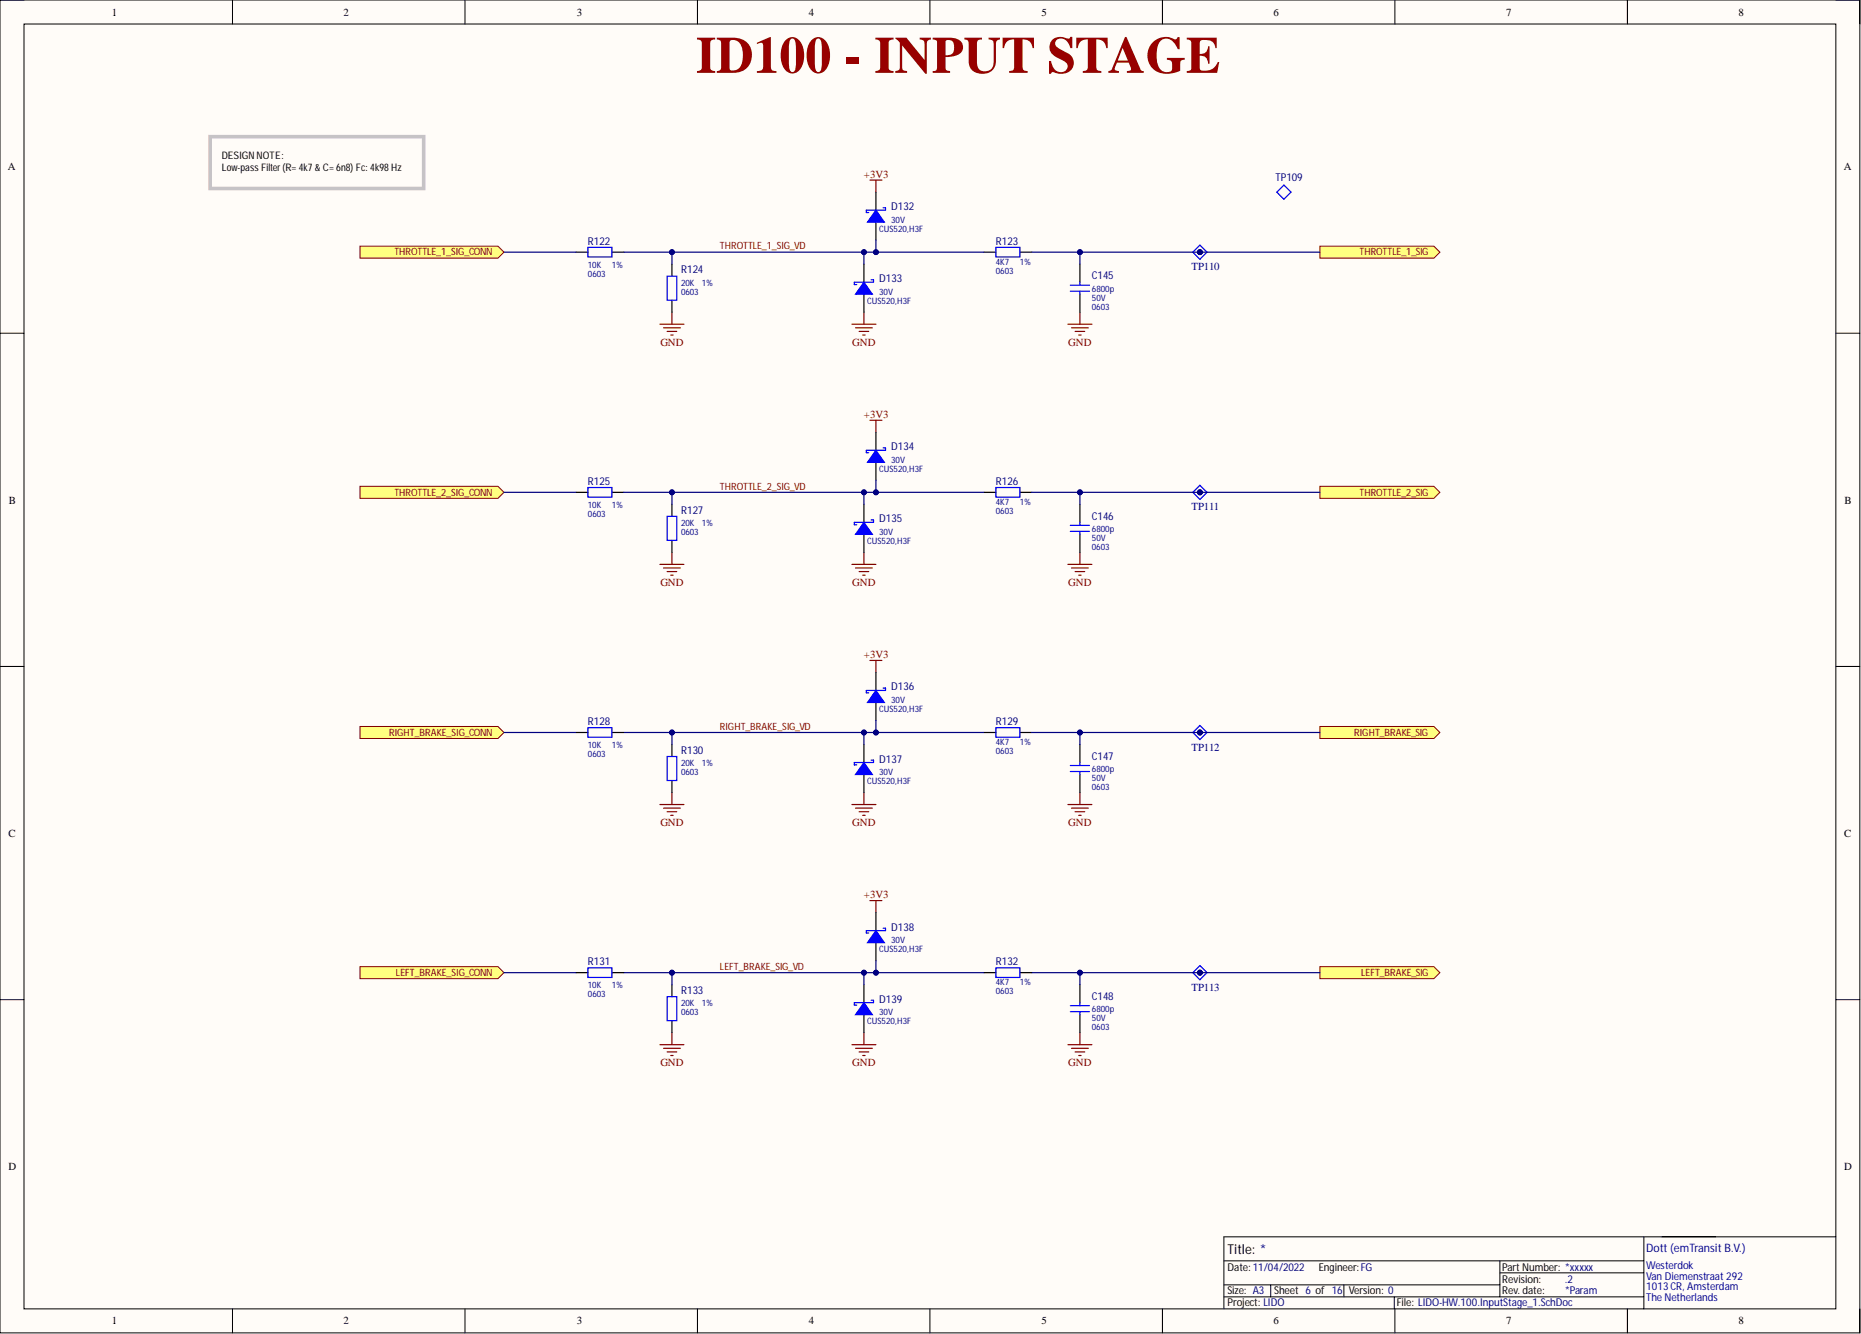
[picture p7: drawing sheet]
<svg xmlns="http://www.w3.org/2000/svg" width="393mm" height="282mm" viewBox="0 0 393 282" stroke-linecap="round" stroke-linejoin="round" font-family="sans-serif">
<defs><g id="words">
<text font-size="11" fill="#980000" x="147.1" y="15.4">ID100 - INPUT STAGE</text>
<text font-size="2.9" x="259.4" y="264.9">Title: *</text>
<text font-size="2.5" fill="#00008a" x="348" y="264.5">Dott (emTransit B.V.)</text>
<g font-size="2.3">
<text x="23.7" y="3.3">1</text>
<text x="72.6" y="3.3">2</text>
<text x="121.9" y="3.3">3</text>
<text x="170.9" y="3.3">4</text>
<text x="220.1" y="3.3">5</text>
<text x="269.2" y="3.3">6</text>
<text x="318.4" y="3.3">7</text>
<text x="367.5" y="3.3">8</text>
<text x="1.7" y="35.9">A</text>
<text x="389.7" y="35.9">A</text>
<text x="1.9" y="106.4">B</text>
<text x="389.9" y="106.4">B</text>
<text x="1.8" y="176.8">C</text>
<text x="389.8" y="176.8">C</text>
<text x="1.8" y="247.2">D</text>
<text x="389.8" y="247.2">D</text>
<text x="259.4" y="268.6">Date:11/04/2022</text>
<text x="278.7" y="268.6">Engineer:FG</text>
<text x="317.5" y="268.6">Part Number: *xxxxx</text>
<text x="259.4" y="273.4">Size: A3</text>
<text x="259.4" y="276">Project: LIDO</text>
<text x="269.3" y="273.4">Sheet 6 of</text>
<text x="285.1" y="273.4">Version: 0</text>
<text x="295.2" y="276">File: LIDO-HW.100.InputStage_1.SchDoc</text>
<text x="317.5" y="271.1">Revision:</text>
<text x="317.5" y="273.4">Rev. date:</text>
<text x="23.7" y="279.9">1</text>
<text x="72.6" y="279.9">2</text>
<text x="121.9" y="279.9">3</text>
<text x="170.9" y="279.9">4</text>
<text x="220.1" y="279.9">5</text>
<text x="269.2" y="279.9">6</text>
<text x="318.4" y="279.9">7</text>
<text x="367.5" y="279.9">8</text>
</g>
<g font-size="2.3" fill="#800000">
<text x="182.6" y="37.6">+3V3</text>
<text x="139.6" y="73.1">GND</text>
<text x="180.2" y="73.1">GND</text>
<text x="225.8" y="73.1">GND</text>
<text x="182.6" y="88.3">+3V3</text>
<text x="139.6" y="123.8">GND</text>
<text x="180.2" y="123.8">GND</text>
<text x="225.8" y="123.8">GND</text>
<text x="182.6" y="139">+3V3</text>
<text x="139.6" y="174.6">GND</text>
<text x="180.2" y="174.6">GND</text>
<text x="225.8" y="174.6">GND</text>
<text x="182.6" y="189.8">+3V3</text>
<text x="139.6" y="225.3">GND</text>
<text x="180.2" y="225.3">GND</text>
<text x="225.8" y="225.3">GND</text>
</g>
<g font-size="2.3" fill="#000080">
<text x="269.6" y="38.2">TP109</text>
<text x="188.4" y="44.4">D132</text>
<text x="124.3" y="51.7">R122</text>
<text x="210.5" y="51.7">R123</text>
<text x="144" y="57.8">R124</text>
<text x="185.8" y="59.6">D133</text>
<text x="230.8" y="59">C145</text>
<text x="251.8" y="57.1">TP110</text>
<text x="188.4" y="95.1">D134</text>
<text x="124.3" y="102.4">R125</text>
<text x="210.5" y="102.4">R126</text>
<text x="251.8" y="107.8">TP111</text>
<text x="144" y="108.5">R127</text>
<text x="185.8" y="110.4">D135</text>
<text x="230.8" y="109.8">C146</text>
<text x="188.4" y="145.9">D136</text>
<text x="124.3" y="153.2">R128</text>
<text x="210.5" y="153.2">R129</text>
<text x="144" y="159.3">R130</text>
<text x="185.8" y="161.1">D137</text>
<text x="230.8" y="160.5">C147</text>
<text x="251.8" y="158.6">TP112</text>
<text x="188.4" y="196.6">D138</text>
<text x="124.3" y="203.9">R131</text>
<text x="210.5" y="203.9">R132</text>
<text x="251.8" y="209.3">TP113</text>
<text x="144" y="210">R133</text>
<text x="185.8" y="211.9">D139</text>
<text x="230.8" y="211.3">C148</text>
<text x="281.5" y="273.4">16</text>
<text x="330.7" y="271.1">.2</text>
<text x="330.7" y="273.4">*Param</text>
</g>
<g font-size="2.3" fill="#00008a">
<text x="348" y="268.1">Westerdok</text>
<text x="348" y="270.4">Van Diemenstraat 292</text>
<text x="348" y="272.7">1013 CR, Amsterdam</text>
<text x="348" y="275">The Netherlands</text>
</g>
<g font-size="2.2">
<text x="46.9" y="33.5">DESIGN NOTE:</text>
<text x="46.9" y="36">Low-pass Filter (R= 4k7 &amp; C= 6n8) Fc: 4k98 Hz</text>
</g>
<g font-size="2.1" fill="#800000">
<text x="83.4" y="54">THROTTLE_1_SIG_CONN</text>
<text x="152.2" y="52.7">THROTTLE_1_SIG_VD</text>
<text x="287.3" y="54">THROTTLE_1_SIG</text>
<text x="83.4" y="104.7">THROTTLE_2_SIG_CONN</text>
<text x="152.2" y="103.4">THROTTLE_2_SIG_VD</text>
<text x="287.3" y="104.7">THROTTLE_2_SIG</text>
<text x="82.3" y="155.4">RIGHT_BRAKE_SIG_CONN</text>
<text x="152.2" y="154.2">RIGHT_BRAKE_SIG_VD</text>
<text x="286.2" y="155.4">RIGHT_BRAKE_SIG</text>
<text x="83.7" y="206.2">LEFT_BRAKE_SIG_CONN</text>
<text x="152.2" y="204.9">LEFT_BRAKE_SIG_VD</text>
<text x="287.7" y="206.2">LEFT_BRAKE_SIG</text>
</g>
<g font-size="1.9" fill="#000080">
<text x="188.4" y="47.1">30V</text>
<text x="185.8" y="49">CUS520,H3F</text>
<text x="124.3" y="58.5">0603</text>
<text x="124.3" y="56.6">10K</text>
<text x="129.3" y="56.6">1%</text>
<text x="210.5" y="57.8">0603</text>
<text x="210.5" y="56">4K7</text>
<text x="215.6" y="56">1%</text>
<text x="144" y="62.3">0603</text>
<text x="144" y="60.4">20K</text>
<text x="148.4" y="60.4">1%</text>
<text x="183.3" y="64.2">CUS520,H3F</text>
<text x="185.8" y="62.3">30V</text>
<text x="230.8" y="63.6">50V</text>
<text x="230.8" y="65.5">0603</text>
<text x="230.8" y="61.7">6800p</text>
<text x="185.8" y="99.7">CUS520,H3F</text>
<text x="188.4" y="97.9">30V</text>
<text x="124.3" y="107.3">10K</text>
<text x="129.3" y="107.3">1%</text>
<text x="210.5" y="106.7">4K7</text>
<text x="215.6" y="106.7">1%</text>
<text x="124.3" y="109.3">0603</text>
<text x="144" y="113.1">0603</text>
<text x="144" y="111.1">20K</text>
<text x="148.4" y="111.1">1%</text>
<text x="185.8" y="113.1">30V</text>
<text x="210.5" y="108.6">0603</text>
<text x="230.8" y="112.4">6800p</text>
<text x="183.3" y="114.9">CUS520,H3F</text>
<text x="230.8" y="114.3">50V</text>
<text x="230.8" y="116.2">0603</text>
<text x="188.4" y="148.6">30V</text>
<text x="185.8" y="150.5">CUS520,H3F</text>
<text x="124.3" y="160">0603</text>
<text x="124.3" y="158.1">10K</text>
<text x="129.3" y="158.1">1%</text>
<text x="144" y="161.9">20K</text>
<text x="148.4" y="161.9">1%</text>
<text x="210.5" y="159.3">0603</text>
<text x="210.5" y="157.5">4K7</text>
<text x="215.6" y="157.5">1%</text>
<text x="144" y="163.8">0603</text>
<text x="183.3" y="165.7">CUS520,H3F</text>
<text x="185.8" y="163.8">30V</text>
<text x="230.8" y="165.1">50V</text>
<text x="230.8" y="167">0603</text>
<text x="230.8" y="163.1">6800p</text>
<text x="185.8" y="201.2">CUS520,H3F</text>
<text x="188.4" y="199.3">30V</text>
<text x="124.3" y="208.8">10K</text>
<text x="129.3" y="208.8">1%</text>
<text x="210.5" y="208.2">4K7</text>
<text x="215.6" y="208.2">1%</text>
<text x="124.3" y="210.8">0603</text>
<text x="144" y="214.6">0603</text>
<text x="144" y="212.6">20K</text>
<text x="148.4" y="212.6">1%</text>
<text x="185.8" y="214.6">30V</text>
<text x="210.5" y="210.1">0603</text>
<text x="230.8" y="215.8">50V</text>
<text x="230.8" y="213.9">6800p</text>
<text x="183.3" y="216.4">CUS520,H3F</text>
<text x="230.8" y="217.7">0603</text>
</g>
</g></defs>
<path d="M0 0h393.1v281.6h-393.1z" fill-rule="evenodd" fill="#fffcf8"/>
<path d="M0 0h393.1v281.6h-393.1z" fill="none" stroke="#000" stroke-width=".21"/>
<path d="M5.1 5.1h382.9v271.5h-382.9z" fill-rule="evenodd" fill="#fffcf8"/>
<g fill="none" stroke="#000" stroke-width=".21">
<path d="M0 0h5.1M49.1 0v5.1M98.3 0v5.1M147.4 0v5.1M196.6 0v5.1M245.7 0v5.1M294.8 0v5.1M344 0v5.1M388 0h5.1v5.1M5.1 5.1h382.9v271.5h-382.9zM0 70.4h5.1M388 70.4h5.1"/>
<path d="M0 140.8h5.1M388 140.8h5.1M0 211.2h5.1M388 211.2h5.1M49.1 276.6v5M98.3 276.6v5M147.4 276.6v5M196.6 276.6v5M245.7 276.6v5M258.7 266.4h88.8M258.7 274h88.8M258.7 271.5h58.3"/>
<path d="M268.6 271.5v2.5M284 271.5v2.5M294.7 274v2.6M294.8 276.6v5M317 266.4v7.6M317 268.9h30.5M344 276.6v5M347.5 261.3v15.3M388 261.3h-129.3v15.3M393.1 276.6v5"/>
</g>
<g fill="none" stroke="#800000" stroke-width=".25">
<path d="M183.9 38.1h2.5M185.1 38.1v2.5M139.5 68.5h5.1M140.2 69.3h3.6M141 70h2M141.8 70.8h.5M142 66v2.5M180.1 68.5h5M180.8 69.3h3.6M181.6 70h2M182.3 70.8h.6M182.6 66v2.5"/>
<path d="M225.7 68.5h5.1M226.5 69.3h3.5M227.2 70h2.1M228 70.8h.5M228.3 66v2.5"/>
</g>
<path d="M279 52h24.1l1.2 1.3-1.2 1.3h-24.1z" fill-rule="evenodd" fill="#ffff80"/>
<path d="M279 52h24.1l1.2 1.3-1.2 1.3h-24.1z" fill="none" stroke="#800000" stroke-width=".21"/>
<path d="M76.1 52h29.2l1.2 1.3-1.2 1.3h-29.2z" fill-rule="evenodd" fill="#ffff80"/>
<path d="M76.1 52h29.2l1.2 1.3-1.2 1.3h-29.2z" fill="none" stroke="#800000" stroke-width=".21"/>
<path d="M139.5 119.3h5.1M142 116.7v2.6M140.2 120h3.6M141 120.8h2M141.8 121.5h.5" fill="none" stroke="#800000" stroke-width=".25"/>
<path d="M279 102.8h24.1l1.2 1.2-1.2 1.3h-24.1z" fill-rule="evenodd" fill="#ffff80"/>
<path d="M279 102.8h24.1l1.2 1.2-1.2 1.3h-24.1z" fill="none" stroke="#800000" stroke-width=".21"/>
<path d="M76.1 102.8h29.2l1.2 1.2-1.2 1.3h-29.2z" fill-rule="evenodd" fill="#ffff80"/>
<path d="M76.1 102.8h29.2l1.2 1.2-1.2 1.3h-29.2z" fill="none" stroke="#800000" stroke-width=".21"/>
<path d="M139.5 170h5.1M140.2 170.8h3.6M141 171.5h2M141.8 172.3h.5M142 167.5v2.5" fill="none" stroke="#800000" stroke-width=".25"/>
<path d="M279 153.5h24.1l1.2 1.3-1.2 1.2h-24.1z" fill-rule="evenodd" fill="#ffff80"/>
<path d="M279 153.5h24.1l1.2 1.3-1.2 1.2h-24.1z" fill="none" stroke="#800000" stroke-width=".21"/>
<path d="M76.1 153.5h29.2l1.2 1.3-1.2 1.2h-29.2z" fill-rule="evenodd" fill="#ffff80"/>
<path d="M76.1 153.5h29.2l1.2 1.3-1.2 1.2h-29.2z" fill="none" stroke="#800000" stroke-width=".21"/>
<path d="M142 218.2v2.5M139.5 220.7h5.1M140.2 221.5h3.6M141 222.3h2M141.8 223h.5" fill="none" stroke="#800000" stroke-width=".25"/>
<path d="M279 204.2h24.1l1.2 1.3-1.2 1.3h-24.1z" fill-rule="evenodd" fill="#ffff80"/>
<path d="M279 204.2h24.1l1.2 1.3-1.2 1.3h-24.1z" fill="none" stroke="#800000" stroke-width=".21"/>
<path d="M76.1 204.2h29.2l1.2 1.3-1.2 1.3h-29.2z" fill-rule="evenodd" fill="#ffff80"/>
<path d="M76.1 204.2h29.2l1.2 1.3-1.2 1.3h-29.2z" fill="none" stroke="#800000" stroke-width=".21"/>
<path d="M44.4 28.9h45.2v10.9h-45.2z" fill="none" stroke="#c6c3c6" stroke-width=".76"/>
<circle cx="253.6" cy="53.3" r=".51" fill="#000080"/>
<circle cx="253.6" cy="53.3" r=".51" fill="none" stroke="#000080" stroke-width=".21"/>
<circle cx="253.6" cy="53.3" r=".51" fill="#000080"/>
<circle cx="253.6" cy="53.3" r=".51" fill="none" stroke="#000080" stroke-width=".21"/>
<path d="M253.6 51.8l1.5 1.5-1.5 1.5-1.5-1.5z" fill="none" stroke="#00f" stroke-width=".25"/>
<circle cx="253.6" cy="104" r=".51" fill="#000080"/>
<circle cx="253.6" cy="104" r=".51" fill="none" stroke="#000080" stroke-width=".21"/>
<circle cx="253.6" cy="104" r=".51" fill="#000080"/>
<circle cx="253.6" cy="104" r=".51" fill="none" stroke="#000080" stroke-width=".21"/>
<path d="M253.6 102.5l1.5 1.5-1.5 1.5-1.5-1.5z" fill="none" stroke="#00f" stroke-width=".25"/>
<circle cx="253.6" cy="154.8" r=".51" fill="#000080"/>
<circle cx="253.6" cy="154.8" r=".51" fill="none" stroke="#000080" stroke-width=".21"/>
<circle cx="253.6" cy="154.8" r=".51" fill="#000080"/>
<circle cx="253.6" cy="154.8" r=".51" fill="none" stroke="#000080" stroke-width=".21"/>
<path d="M253.6 153.3l1.5 1.5-1.5 1.5-1.5-1.5z" fill="none" stroke="#00f" stroke-width=".25"/>
<circle cx="253.6" cy="205.5" r=".51" fill="#000080"/>
<circle cx="253.6" cy="205.5" r=".51" fill="none" stroke="#000080" stroke-width=".21"/>
<circle cx="253.6" cy="205.5" r=".51" fill="#000080"/>
<circle cx="253.6" cy="205.5" r=".51" fill="none" stroke="#000080" stroke-width=".21"/>
<path d="M253.6 204l1.5 1.5-1.5 1.5-1.5-1.5z" fill="none" stroke="#00f" stroke-width=".25"/>
<path d="M185.1 40.6v3.8M185.1 46.9v3.8" fill="none" stroke="#000" stroke-width=".25"/>
<path d="M185.1 44.4l1.8 2.5h-3.5z" fill="#00f"/>
<path d="M124.3 52.3h5v2h-5zM141 58.4h2v5h-2zM185.1 44.4l1.8 2.5h-3.5zM186.7 43.9h.5v.5h-4.1v.5h.5M124.3 103h5v2h-5zM141 109.1h2v5.1h-2zM124.3 153.8h5v2h-5zM141 159.8h2v5.1h-2zM124.3 204.5h5v2h-5zM141 210.6h2v5.1h-2z" fill="none" stroke="#00f" stroke-width=".25"/>
<g fill="none" stroke="#000" stroke-width=".25">
<path d="M121.7 53.3h2.6M129.3 53.3h2.6M142 55.8v2.6M182.6 55.8v3.8M142 63.4v2.6M182.6 62.2v3.8M121.7 104h2.6M129.3 104h2.6M142 106.6v2.5M142 114.2v2.5M121.7 154.8h2.6M129.3 154.8h2.6"/>
<path d="M142 157.3v2.5M142 164.9v2.6M121.7 205.5h2.6M129.3 205.5h2.6M142 208.1v2.5M142 215.7v2.5"/>
</g>
<path d="M182.6 59.6l1.8 2.6h-3.6z" fill="#00f"/>
<path d="M182.6 59.6l1.8 2.6h-3.6zM184.1 59.1h.5v.5h-4v.5h.5" fill="none" stroke="#00f" stroke-width=".25"/>
<path d="M183.9 88.8h2.5M185.1 88.8v2.5M180.1 119.3h5M182.6 116.7v2.6M180.8 120h3.6M181.6 120.8h2M182.3 121.5h.6" fill="none" stroke="#800000" stroke-width=".25"/>
<path d="M185.1 91.3v3.8M185.1 97.7v3.8" fill="none" stroke="#000" stroke-width=".25"/>
<path d="M185.1 95.1l1.8 2.6h-3.5z" fill="#00f"/>
<path d="M185.1 95.1l1.8 2.6h-3.5zM186.7 94.6h.5v.5h-4.1v.6h.5" fill="none" stroke="#00f" stroke-width=".25"/>
<path d="M182.6 106.6v3.8M182.6 112.9v3.8" fill="none" stroke="#000" stroke-width=".25"/>
<path d="M182.6 110.4l1.8 2.5h-3.6z" fill="#00f"/>
<path d="M182.6 110.4l1.8 2.5h-3.6zM184.1 109.9h.5v.5h-4v.5h.5" fill="none" stroke="#00f" stroke-width=".25"/>
<path d="M183.9 139.5h2.5M185.1 139.5v2.6M180.1 170h5M180.8 170.8h3.6M181.6 171.5h2M182.3 172.3h.6M182.6 167.5v2.5" fill="none" stroke="#800000" stroke-width=".25"/>
<path d="M185.1 142.1v3.8M185.1 148.4v3.8" fill="none" stroke="#000" stroke-width=".25"/>
<path d="M185.1 145.9l1.8 2.5h-3.5z" fill="#00f"/>
<path d="M185.1 145.9l1.8 2.5h-3.5zM186.7 145.4h.5v.5h-4.1v.5h.5" fill="none" stroke="#00f" stroke-width=".25"/>
<path d="M182.6 157.3v3.8M182.6 163.7v3.8" fill="none" stroke="#000" stroke-width=".25"/>
<path d="M182.6 161.1l1.8 2.6h-3.6z" fill="#00f"/>
<path d="M182.6 161.1l1.8 2.6h-3.6zM184.1 160.6h.5v.5h-4v.5h.5" fill="none" stroke="#00f" stroke-width=".25"/>
<path d="M183.9 190.3h2.5M185.1 190.3v2.5M182.6 218.2v2.5M180.1 220.7h5M180.8 221.5h3.6M181.6 222.3h2M182.3 223h.6" fill="none" stroke="#800000" stroke-width=".25"/>
<path d="M185.1 192.8v3.8M185.1 199.2v3.8" fill="none" stroke="#000" stroke-width=".25"/>
<path d="M185.1 196.6l1.8 2.6h-3.5z" fill="#00f"/>
<path d="M185.1 196.6l1.8 2.6h-3.5zM186.7 196.1h.5v.5h-4.1v.5h.5" fill="none" stroke="#00f" stroke-width=".25"/>
<path d="M182.6 208.1v3.8M182.6 214.4v3.8" fill="none" stroke="#000" stroke-width=".25"/>
<path d="M182.6 211.9l1.8 2.5h-3.6z" fill="#00f"/>
<g fill="none" stroke="#00f" stroke-width=".25">
<path d="M210.5 52.3h5.1v2h-5.1zM228.3 59.6v.7M226.2 61.5h4.1M226.2 60.3h4.1M228.3 61.5v.7M210.5 103h5.1v2h-5.1zM226.2 112.3h4.1M226.2 111h4.1M228.3 110.4v.6M228.3 112.3v.6M210.5 153.8h5.1v2h-5.1zM226.2 163h4.1"/>
<path d="M226.2 161.8h4.1M228.3 161.1v.7M228.3 163v.7M182.6 211.9l1.8 2.5h-3.6zM184.1 211.4h.5v.5h-4v.5h.5M210.5 204.5h5.1v2h-5.1zM226.2 213.8h4.1M226.2 212.5h4.1M228.3 211.9v.6M228.3 213.8v.6"/>
</g>
<g fill="none" stroke="#000" stroke-width=".25">
<path d="M208 53.3h2.5M215.6 53.3h2.5M228.3 55.8v3.8M228.3 62.2v3.8M208 104h2.5M215.6 104h2.5M228.3 106.6v3.8M228.3 112.9v3.8M208 154.8h2.5M215.6 154.8h2.5M228.3 157.3v3.8M228.3 163.7v3.8"/>
<path d="M208 205.5h2.5M215.6 205.5h2.5M228.3 208.1v3.8M228.3 214.4v3.8"/>
</g>
<g fill="none" stroke="#800000" stroke-width=".25">
<path d="M225.7 119.3h5.1M228.3 116.7v2.6M226.5 120h3.5M227.2 120.8h2.1M228 121.5h.5M225.7 170h5.1M226.5 170.8h3.5M227.2 171.5h2.1M228 172.3h.5M228.3 167.5v2.5M228.3 218.2v2.5M225.7 220.7h5.1"/>
<path d="M226.5 221.5h3.5M227.2 222.3h2.1M228 223h.5"/>
</g>
<path d="M106.5 53.3h15.2M106.5 104h15.2M131.9 104h76.1" fill="none" stroke="#000080" stroke-width=".25"/>
<circle cx="142" cy="104" r=".51" fill="#000080"/>
<circle cx="142" cy="104" r=".51" fill="none" stroke="#000080" stroke-width=".21"/>
<circle cx="182.6" cy="104" r=".51" fill="#000080"/>
<circle cx="182.6" cy="104" r=".51" fill="none" stroke="#000080" stroke-width=".21"/>
<circle cx="185.1" cy="104" r=".51" fill="#000080"/>
<circle cx="185.1" cy="104" r=".51" fill="none" stroke="#000080" stroke-width=".21"/>
<path d="M106.5 154.8h15.2M131.9 154.8h76.1" fill="none" stroke="#000080" stroke-width=".25"/>
<circle cx="142" cy="154.8" r=".51" fill="#000080"/>
<circle cx="142" cy="154.8" r=".51" fill="none" stroke="#000080" stroke-width=".21"/>
<circle cx="182.6" cy="154.8" r=".51" fill="#000080"/>
<circle cx="182.6" cy="154.8" r=".51" fill="none" stroke="#000080" stroke-width=".21"/>
<circle cx="185.1" cy="154.8" r=".51" fill="#000080"/>
<circle cx="185.1" cy="154.8" r=".51" fill="none" stroke="#000080" stroke-width=".21"/>
<path d="M106.5 205.5h15.2M131.9 205.5h76.1" fill="none" stroke="#000080" stroke-width=".25"/>
<circle cx="142" cy="205.5" r=".51" fill="#000080"/>
<circle cx="142" cy="205.5" r=".51" fill="none" stroke="#000080" stroke-width=".21"/>
<circle cx="182.6" cy="205.5" r=".51" fill="#000080"/>
<circle cx="182.6" cy="205.5" r=".51" fill="none" stroke="#000080" stroke-width=".21"/>
<circle cx="185.1" cy="205.5" r=".51" fill="#000080"/>
<circle cx="185.1" cy="205.5" r=".51" fill="none" stroke="#000080" stroke-width=".21"/>
<path d="M218.1 53.3h60.9" fill="none" stroke="#000080" stroke-width=".25"/>
<circle cx="228.3" cy="53.3" r=".51" fill="#000080"/>
<circle cx="228.3" cy="53.3" r=".51" fill="none" stroke="#000080" stroke-width=".21"/>
<circle cx="253.6" cy="53.3" r=".51" fill="#000080"/>
<circle cx="253.6" cy="53.3" r=".51" fill="none" stroke="#000080" stroke-width=".21"/>
<path d="M142 53.3v2.5" fill="none" stroke="#000080" stroke-width=".25"/>
<circle cx="142" cy="53.3" r=".51" fill="#000080"/>
<circle cx="142" cy="53.3" r=".51" fill="none" stroke="#000080" stroke-width=".21"/>
<path d="M142 104v2.6" fill="none" stroke="#000080" stroke-width=".25"/>
<circle cx="142" cy="104" r=".51" fill="#000080"/>
<circle cx="142" cy="104" r=".51" fill="none" stroke="#000080" stroke-width=".21"/>
<path d="M142 154.8v2.5" fill="none" stroke="#000080" stroke-width=".25"/>
<circle cx="142" cy="154.8" r=".51" fill="#000080"/>
<circle cx="142" cy="154.8" r=".51" fill="none" stroke="#000080" stroke-width=".21"/>
<path d="M142 205.5v2.6" fill="none" stroke="#000080" stroke-width=".25"/>
<circle cx="142" cy="205.5" r=".51" fill="#000080"/>
<circle cx="142" cy="205.5" r=".51" fill="none" stroke="#000080" stroke-width=".21"/>
<path d="M131.9 53.3h76.1" fill="none" stroke="#000080" stroke-width=".25"/>
<circle cx="142" cy="53.3" r=".51" fill="#000080"/>
<circle cx="142" cy="53.3" r=".51" fill="none" stroke="#000080" stroke-width=".21"/>
<circle cx="182.6" cy="53.3" r=".51" fill="#000080"/>
<circle cx="182.6" cy="53.3" r=".51" fill="none" stroke="#000080" stroke-width=".21"/>
<circle cx="185.1" cy="53.3" r=".51" fill="#000080"/>
<circle cx="185.1" cy="53.3" r=".51" fill="none" stroke="#000080" stroke-width=".21"/>
<path d="M182.6 205.5v2.6" fill="none" stroke="#000080" stroke-width=".25"/>
<circle cx="182.6" cy="205.5" r=".51" fill="#000080"/>
<circle cx="182.6" cy="205.5" r=".51" fill="none" stroke="#000080" stroke-width=".21"/>
<path d="M182.6 53.3v2.5" fill="none" stroke="#000080" stroke-width=".25"/>
<circle cx="182.6" cy="53.3" r=".51" fill="#000080"/>
<circle cx="182.6" cy="53.3" r=".51" fill="none" stroke="#000080" stroke-width=".21"/>
<path d="M185.1 50.7v2.6" fill="none" stroke="#000080" stroke-width=".25"/>
<circle cx="185.1" cy="53.3" r=".51" fill="#000080"/>
<circle cx="185.1" cy="53.3" r=".51" fill="none" stroke="#000080" stroke-width=".21"/>
<path d="M182.6 104v2.6" fill="none" stroke="#000080" stroke-width=".25"/>
<circle cx="182.6" cy="104" r=".51" fill="#000080"/>
<circle cx="182.6" cy="104" r=".51" fill="none" stroke="#000080" stroke-width=".21"/>
<path d="M185.1 101.5v2.5" fill="none" stroke="#000080" stroke-width=".25"/>
<circle cx="185.1" cy="104" r=".51" fill="#000080"/>
<circle cx="185.1" cy="104" r=".51" fill="none" stroke="#000080" stroke-width=".21"/>
<path d="M182.6 154.8v2.5" fill="none" stroke="#000080" stroke-width=".25"/>
<circle cx="182.6" cy="154.8" r=".51" fill="#000080"/>
<circle cx="182.6" cy="154.8" r=".51" fill="none" stroke="#000080" stroke-width=".21"/>
<path d="M185.1 152.2v2.6" fill="none" stroke="#000080" stroke-width=".25"/>
<circle cx="185.1" cy="154.8" r=".51" fill="#000080"/>
<circle cx="185.1" cy="154.8" r=".51" fill="none" stroke="#000080" stroke-width=".21"/>
<path d="M185.1 203v2.5" fill="none" stroke="#000080" stroke-width=".25"/>
<circle cx="185.1" cy="205.5" r=".51" fill="#000080"/>
<circle cx="185.1" cy="205.5" r=".51" fill="none" stroke="#000080" stroke-width=".21"/>
<path d="M228.3 53.3v2.5" fill="none" stroke="#000080" stroke-width=".25"/>
<circle cx="228.3" cy="53.3" r=".51" fill="#000080"/>
<circle cx="228.3" cy="53.3" r=".51" fill="none" stroke="#000080" stroke-width=".21"/>
<path d="M228.3 104v2.6" fill="none" stroke="#000080" stroke-width=".25"/>
<circle cx="228.3" cy="104" r=".51" fill="#000080"/>
<circle cx="228.3" cy="104" r=".51" fill="none" stroke="#000080" stroke-width=".21"/>
<path d="M228.3 154.8v2.5" fill="none" stroke="#000080" stroke-width=".25"/>
<circle cx="228.3" cy="154.8" r=".51" fill="#000080"/>
<circle cx="228.3" cy="154.8" r=".51" fill="none" stroke="#000080" stroke-width=".21"/>
<path d="M228.3 205.5v2.6" fill="none" stroke="#000080" stroke-width=".25"/>
<circle cx="228.3" cy="205.5" r=".51" fill="#000080"/>
<circle cx="228.3" cy="205.5" r=".51" fill="none" stroke="#000080" stroke-width=".21"/>
<path d="M218.1 154.8h60.9" fill="none" stroke="#000080" stroke-width=".25"/>
<circle cx="228.3" cy="154.8" r=".51" fill="#000080"/>
<circle cx="228.3" cy="154.8" r=".51" fill="none" stroke="#000080" stroke-width=".21"/>
<circle cx="253.6" cy="154.8" r=".51" fill="#000080"/>
<circle cx="253.6" cy="154.8" r=".51" fill="none" stroke="#000080" stroke-width=".21"/>
<path d="M218.1 205.5h60.9" fill="none" stroke="#000080" stroke-width=".25"/>
<circle cx="228.3" cy="205.5" r=".51" fill="#000080"/>
<circle cx="228.3" cy="205.5" r=".51" fill="none" stroke="#000080" stroke-width=".21"/>
<circle cx="253.6" cy="205.5" r=".51" fill="#000080"/>
<circle cx="253.6" cy="205.5" r=".51" fill="none" stroke="#000080" stroke-width=".21"/>
<path d="M218.1 104h60.9" fill="none" stroke="#000080" stroke-width=".25"/>
<circle cx="228.3" cy="104" r=".51" fill="#000080"/>
<circle cx="228.3" cy="104" r=".51" fill="none" stroke="#000080" stroke-width=".21"/>
<circle cx="253.6" cy="104" r=".51" fill="#000080"/>
<circle cx="253.6" cy="104" r=".51" fill="none" stroke="#000080" stroke-width=".21"/>
<path d="M271.4 39.1l1.5 1.5-1.5 1.5-1.5-1.5z" fill="none" stroke="#00f" stroke-width=".25"/>
<use href="#words"/>
</svg>
